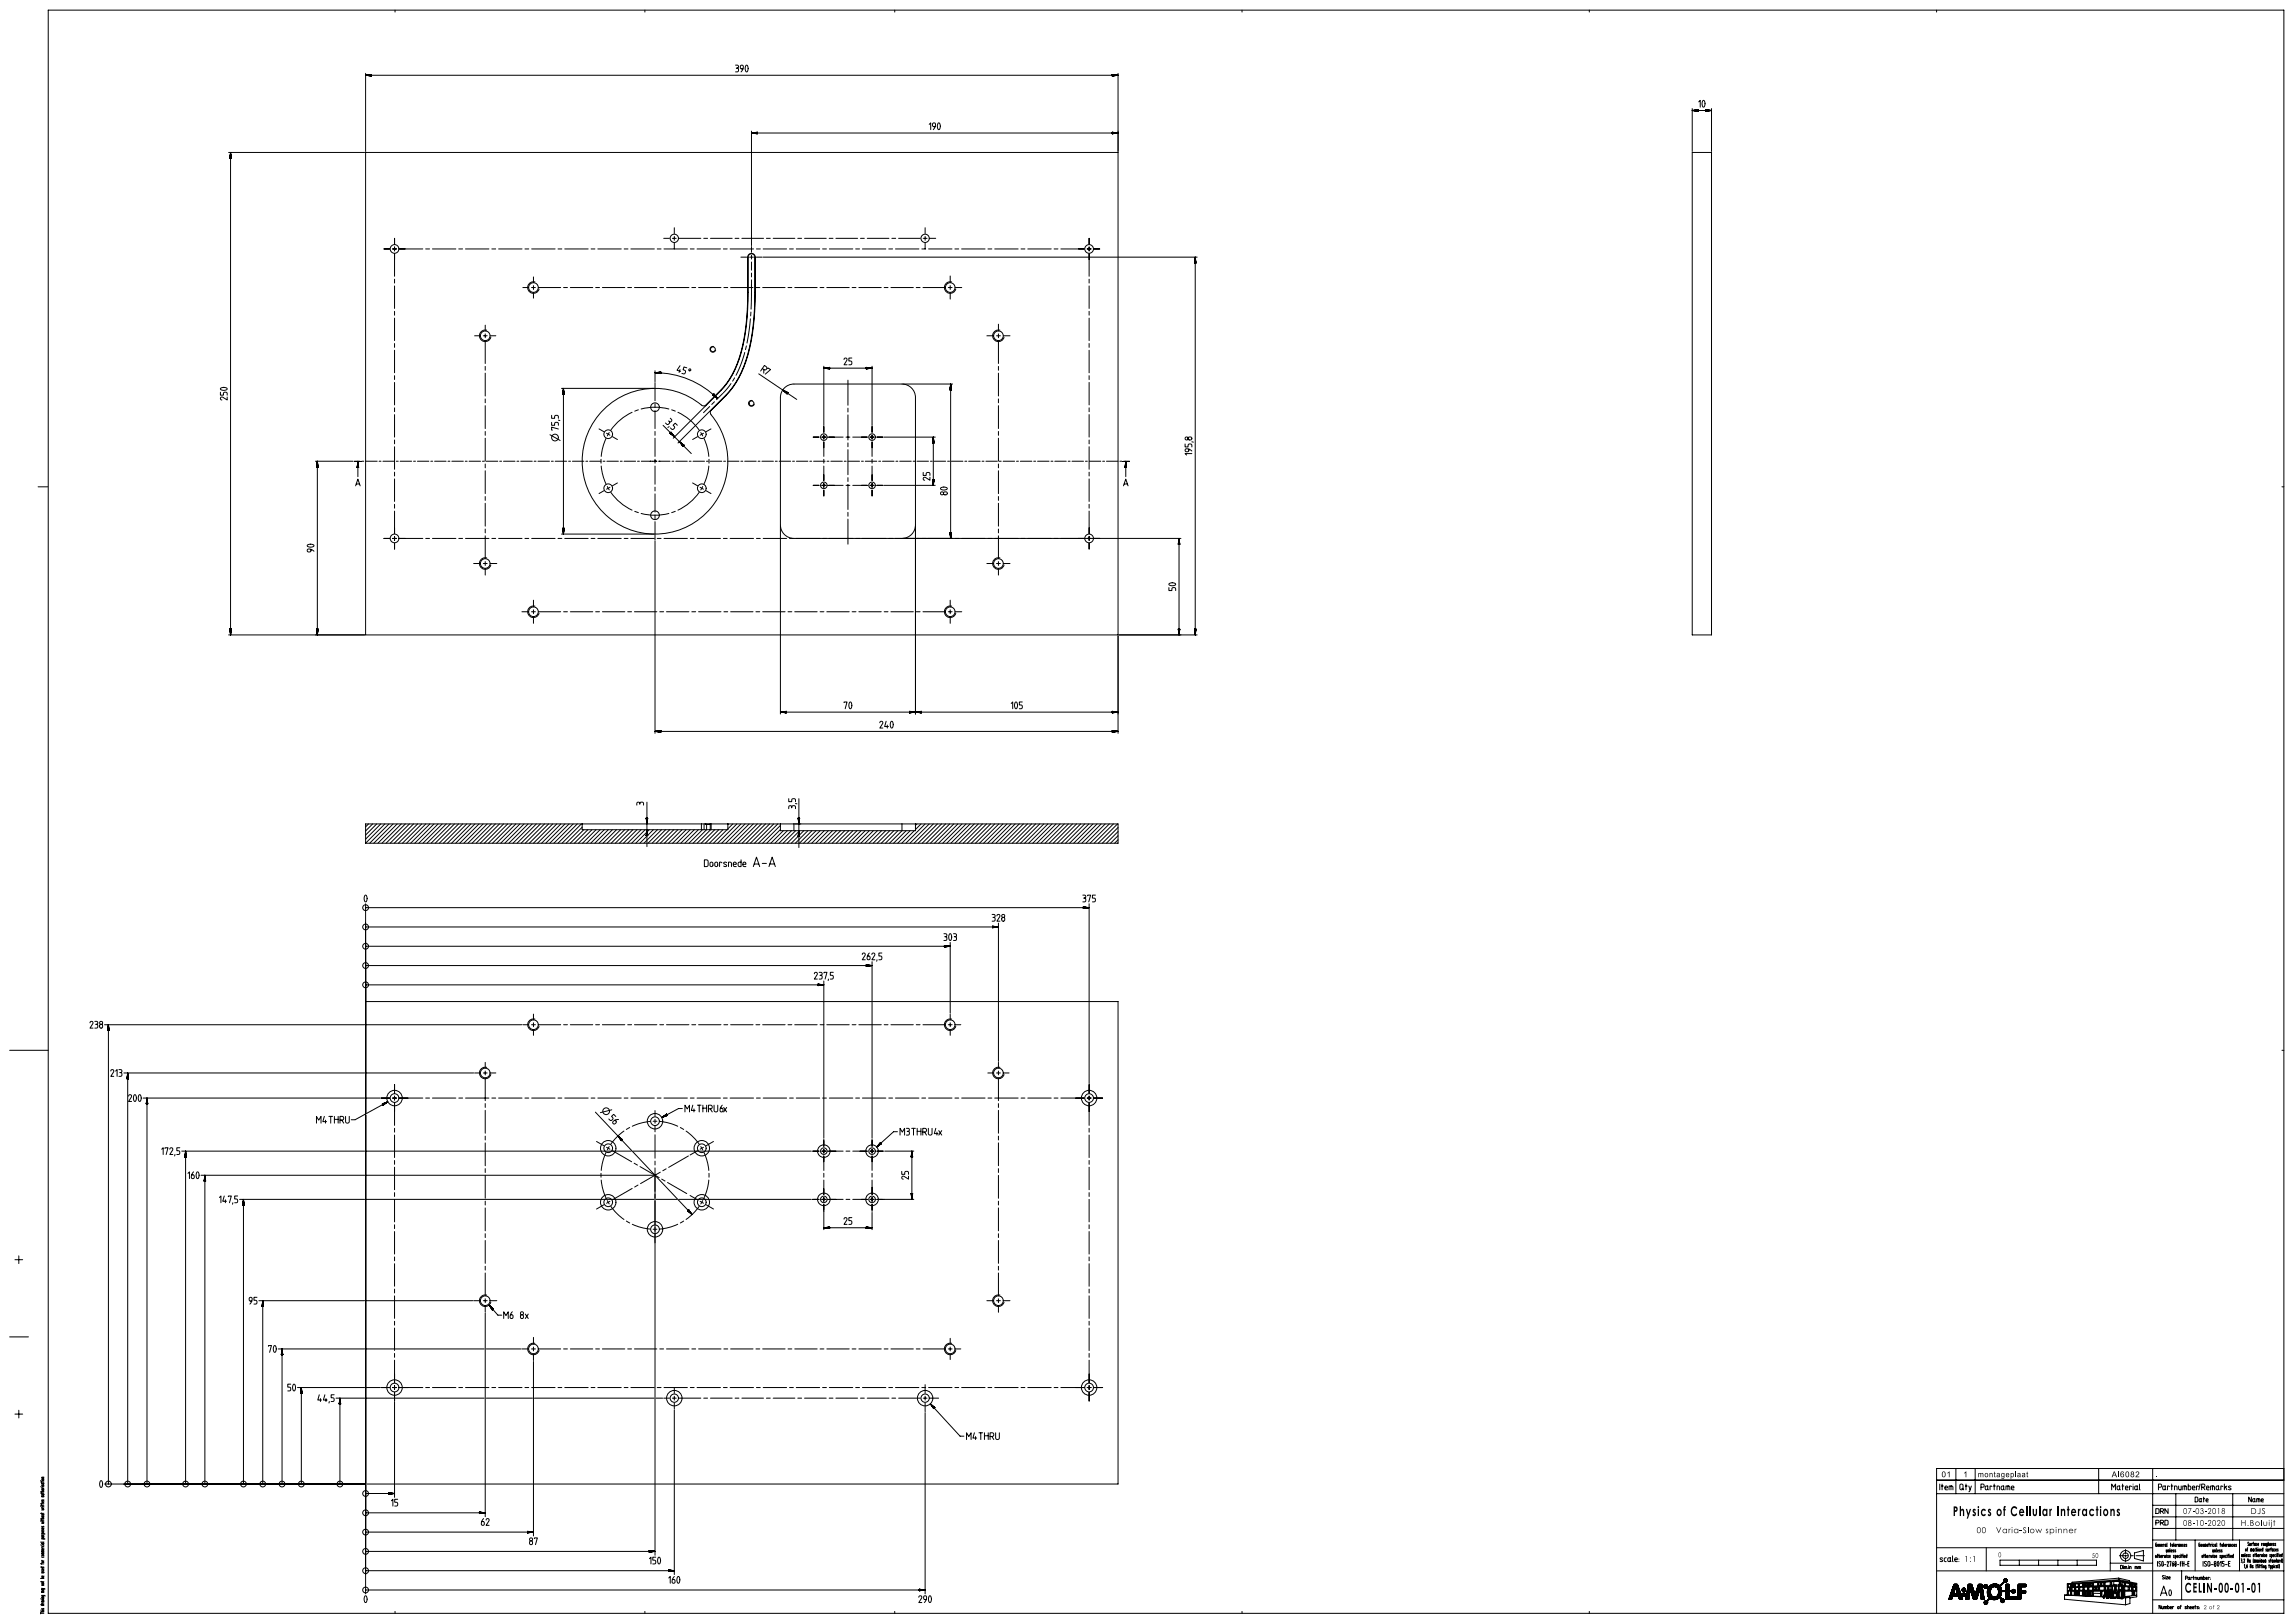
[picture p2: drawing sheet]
<svg xmlns="http://www.w3.org/2000/svg" width="1189mm" height="841mm" viewBox="0 0 1189 841" stroke-linecap="round" stroke-linejoin="round" font-family="sans-serif">
<defs><g id="words">
<text font-size="7.5" x="1012" y="786">Physics of Cellular Interactions</text>
<text font-size="7.3" x="1132" y="825">CELIN-00-01-01</text>
<g font-size="4.5">
<text x="1161" y="791">H.Boluijt</text>
<text x="1034" y="794">Varia-Slow spinner</text>
</g>
<g font-size="4.4">
<text x="1132" y="785">07-03-2018</text>
<text x="1166" y="785">DJS</text>
<text x="1132" y="791">08-10-2020</text>
<text x="1024" y="794">00</text>
</g>
<g font-size="4.2">
<text x="1006" y="765">01</text>
<text x="1018" y="765">1</text>
<text x="1025" y="765">montageplaat</text>
<text x="1094" y="765">Al6082</text>
<text x="1117" y="765">.</text>
</g>
<text font-size="3.7" x="1084" y="807">50</text>
<text font-size="3.5" x="1036" y="807">0</text>
<text font-size="3" x="1142" y="834">2 of 2</text>
</g></defs>
<g fill="none" stroke="#000" stroke-width=".52">
<path d="M25 5h1159v831h-1159zM205 5v1M334 5v1M464 5v1M644 5v1M824 5v1M1004 5v1M189 38v40M189 39h390M189 39h3M190 39h2M192 39h.1"/>
<path d="M192 39h-3M381 34h2l-1 1M382 35h.1M382 35a1 1 0 0 1 1 1 1 1 0 0 1-1 1h-1M385 36a1 1 0 0 0 0-2 1 1 0 0 0-1 0v2h1l-1 1M387 34a1 1 0 0 1 1 0 1 1 0 0 1 0 1v1a1 1 0 0 1 0 1 1 1 0 0 1-2 0 1 1 0 0 1 0-1zM576 39h.1M576 39h1M576 39h3M577 39h-1M579 39h-3M579 38v40"/>
<path d="M877 56v22M877 57h10M877 57l3 1M878 57h2M879 58h1M880 57h.1M880 57v1M880 57h-3M880 53l1-1v4M883 52l1 2a1 1 0 0 1 0 1 1 1 0 0 1-2 0 1 1 0 0 1 0-1zM884 57h.1M884 57h2"/>
<path d="M884 57h3M884 57v1M885 58h-1M887 57h-3M887 56v22M887 57l-3 1M118 79h71M119 79v250M119 79v3M119 79l1 3M120 79v3M189 79h390v250h-390z"/>
<path d="M389 68v59M389 69h190M389 69h3M390 69h2M391 69h1M392 69h.1M392 69h-3M482 64v3M485 66a1 1 0 0 0 0-2 1 1 0 0 0-2 0l1 1 1 1-1 1M486 64a1 1 0 0 1 1 0 1 1 0 0 1 0 1v1a1 1 0 0 1 0 1 1 1 0 0 1-1 0 1 1 0 0 1 0-1zM576 69h.1M576 69h3"/>
<path d="M576 69h2M576 69h1M578 69h-2M579 69h-3M877 79h10v250h-10zM119 82h1M119 81v1M120 81v1M349 118v3M479 118v3M199 129h3M203 129h2"/>
<path d="M204 123v3M204 128v2M204 131v12M207 129h12M221 129h2M224 129h12M238 129h2M241 129h12M255 129h2M258 129h13M272 129h2M276 129h12"/>
<path d="M289 129h2M293 129h12M306 129h2M310 129h12M323 129h2M327 129h12M341 129h2M344 123h3M344 129h12M348 123h2M349 122v2M349 126v3"/>
<path d="M352 123h11M358 129h2M361 129h12M365 123h2M368 123h11M375 129h2M378 129h13M381 123h2M384 133h3M384 123h12M388 133a1.9 1.9 0 0 1 1-2 1.9 1.9 0 0 1 2 2M388 133v18"/>
<path d="M388 133h.1M388 133a1.7 1.7 0 0 1 1-2 1.7 1.7 0 0 1 2 2M388 133h2M389 128v3M389 132v2M389 136v4M391 133v18M391 133h.1M392 133h3M392 129h2M395 133h225M396 129h12"/>
<path d="M397 123h2M401 123h11M409 129h2M413 129h12M413 123h2M417 123h11M426 129h2M430 123h2M430 129h12M433 123h11M443 129h2M446 123h2"/>
<path d="M447 129h12M449 123h12M461 129h2M462 123h2M464 129h12M466 123h11M478 129h2M478 123h2M479 122v2M479 126v3M481 129h12M482 123h3"/>
<path d="M495 129h2M498 129h13M512 129h2M516 129h12M529 129h2M533 129h12M546 129h2M550 129h12M563 129h2M564 123v3M564 128v2M564 131v12"/>
<path d="M567 129h3M619 136h1M619 135v1M619 133v196M619 133v3M619 133l1 3M620 133v3M620 135v1M204 145v2M204 148v12M271 149h3M275 149h2"/>
<path d="M276 143v3M276 148v2M276 151v3M277 146a3 3 0 0 0-3 2 3 3 0 0 0 2 4 3 3 0 0 0 3-2M279 149h12M292 149h2M296 149h11M309 149h2M312 149h12M325 149h2M329 149h11M342 149h2"/>
<path d="M345 149h12M359 149h2M362 149h12M375 149h2M379 149h11M388 151a88 88 0 0 1-10 45l-5 6M388 151h.1M388 151a87 87 0 0 1-10 45l-4 6M389 147v13M389 141v2M389 145v4M391 151a91 91 0 0 1-10 47l-5 7"/>
<path d="M391 151h.1M391 151a91 91 0 0 1-9 47l-6 7M392 149h2M395 149h12M408 149h2M412 149h12M425 149h2M429 149h11M442 149h2M445 149h12M458 149h2M462 149h11"/>
<path d="M475 149h2M478 149h12M491 149h2M492 143v3M492 148v2M492 151v4M493 146a3 3 0 0 0-3 2 3 3 0 0 0 2 4 3 3 0 0 0 3-2M495 149h3M564 145v2M564 148v12M204 161v2M204 165v11"/>
<path d="M204 178v2M246 174h3M250 174h2M251 168v3M251 173v2M251 176v12M252 171a3 3 0 0 0-3 2 3 3 0 0 0 2 4 3 3 0 0 0 3-2M254 174h3M370 180a1.5 1.5 0 0 0-2 1 1.5 1.5 0 0 0 1 1 1.5 1.5 0 0 0 2-1M387 179l-1 2M389 165l-2 13M389 162v2"/>
<path d="M511 174h4M516 174h2M517 168v3M517 173v2M517 176v12M518 171a3 3 0 0 0-3 2 3 3 0 0 0 2 4 3 3 0 0 0 3-2M520 174h3M564 161v2M564 165v11M564 178v2M204 181v12M204 195v2"/>
<path d="M204 198v12M251 190v2M251 193v12M339 193a46 46 0 0 1 33 14M339 198v10M339 192v6M339 193l3 1M341 193l1 1M342 193h1M342 193h-2h2M343 193h-2M343 193l-1 1"/>
<path d="M343 193h-4M352 192v1M352 189l-1 3h2M356 191l-1-1-1 2h1a1 1 0 0 1 0 1 1 1 0 0 1-1 1l-1-1M357 191h1v1h-1zM379 199l-4 5M381 196l-1 2M383 186h.1M386 183l-5 11M386 188h.1M393 194l20 13M395 191l2 1v-1l-1-2-2 3"/>
<path d="M396 191v2M398 191l1 1-2 2M427 190v30M427 191h25M427 191h3M428 191h2M429 190h1M430 191h.1M430 190v1M430 190l-3 1M437 186a.8 .8 0 0 1 1 0 .8 .8 0 0 1 1 1l-2 2h2M439 197v13"/>
<path d="M442 186h-2v1h1a1 1 0 0 1 1 1 1 1 0 0 1-1 1h-1M449 190v1M449 190h1M449 191h2M449 190l3 1M449 191h.1M451 191h-2M452 190v30M452 191h-3M468 199h26M493 200v2M493 199v80"/>
<path d="M493 199l-1 3M493 199v3M517 190v2M517 193v12M564 181v12M564 195v2M564 198v12M114 203v2h2v-1a1 1 0 0 1 1-1 1 1 0 0 1 1 1v1M114 201h2a1 1 0 0 1 1 0 1 1 0 0 1 0 1 1 1 0 0 1-1 0h-1zM118 206v1l-3-1a.8 .8 0 0 0-1 0 .8 .8 0 0 0 1 1M204 211v2M204 215v11"/>
<path d="M251 207v2M251 210v12M286 219v1h1a1 1 0 0 1 1-1 1 1 0 0 1 1 1M286 215v2h1v-1a1 1 0 0 1 1-1 1 1 0 0 1 1 1v1M289 218h1M291 201h48M292 204h.1M292 203v1M292 201v76M292 201v3M292 202v2M328 214l-7 4-4 5"/>
<path d="M331 212l-2 1M332 212l7-1 8 1M339 209v2M339 213v9M347 218a1 1 0 0 1 0 1 1.1 1.1 0 0 1-2 1v-1M347 217l1 1h-1M348 212l2 1M351 214l6 4 5 5M365 210a38 38 0 0 0-54 4 38 38 0 0 0 4 53 38 38 0 0 0 54-4 39 39 0 0 0-1-49v-1M366 210l-17 17M368 211l-3 3M368 213l-17 17"/>
<path d="M370 205h.1M370 205l1 1M370 205l2 1M370 204l1 2M370 204v1M370 204l2 3M370 204l-1 1 3 2M370 208l-1 2M373 202l-8 8M373 202h1M374 202l-9 8M375 204l-4 3"/>
<path d="M376 205h.1M376 205l-8 8M390 208a1.5 1.5 0 0 0-2 1 1.5 1.5 0 0 0 1 1 1.5 1.5 0 0 0 2-1M406 202l2 2M407 203l1 1M407 203h1M408 203l-2-1 2 2M408 203v1M439 211v2M439 215v13M492 202h1M492 201v1"/>
<path d="M493 202h.1M517 207v2M517 210v12M564 211v2M564 215v11M163 239h20M164 239v90M164 239v3h1M164 239l1 3M165 239v3M185 239v8M186 239v3"/>
<path d="M189 239h-6M190 239h5M196 239h1M198 239h6M204 228v2M204 231v12M205 239h1M207 239h6M214 239h1M216 239h6M223 239h1M225 239h6"/>
<path d="M232 239h1M234 239h6M241 239h1M243 239h6M250 239h1M251 224v2M251 227v12M252 239h6M259 239h1M261 239h6M268 239h1M270 239h6"/>
<path d="M277 239h1M279 239h6M285 225l5 3M286 239h1M288 239h6M289 222l-3-1v2M295 239h1M297 239h6M304 239h1M306 239h6M310 222l3 2M312 238v2"/>
<path d="M313 239h1M314 227l-2 5v5M314 224l2 1M315 239h6M316 224l-1 2M317 226l3 2M321 239h1M323 239h6M330 239h1M332 239h8M339 224v2M339 227v9"/>
<path d="M339 238v2M341 239h6M344 220l14 15M347 221h-1M347 225h1M347 224l2 2M348 224l1 2M348 224h.1M348 224l2 2-3-1M348 224l-1 1M348 239h1M350 239h6"/>
<path d="M351 220l-1-1-1 1v1a1 1 0 0 1 0 1 1 1 0 0 1-1 0h-1M353 230l1 1M353 229l1 2v-1M354 231h.1M354 231h1M355 231l-3-2 2 2M355 231h-1M357 239h1M359 239h6M362 226l-3 2M363 224l1 2M365 224l-2 1"/>
<path d="M365 227l2 5v5M366 239h1M367 238v2M368 239h6M369 222l-3 2M375 239h1M377 239h6M384 239h1M386 239h6M393 239h1M395 239h6M402 239h1"/>
<path d="M404 239h6M411 239h1M413 239h6M420 239h1M421 226h3M422 239h6M426 226h2M427 221v3M427 225v2M427 229v7M427 238v2M429 239h1"/>
<path d="M429 226h8M431 239h6M438 239h1M438 226h2M439 229v2M439 233v13M440 239h6M442 226h7M447 239h.1M448 239h6M451 226h2M452 221v3"/>
<path d="M452 225v2M452 229v7M452 238v2M454 226h3M455 239h1M457 239h6M458 226h27M464 239h1M466 239h6M473 239h1M475 239h6M482 239h1"/>
<path d="M483 229h1M483 229h.1M484 227v2M484 226v25M484 226l-1 3M484 226v3M484 228v1M484 229h.1M484 239h6M491 239h1M493 239h6M500 239h1"/>
<path d="M502 239h6M509 239h1M511 239h6M517 224v2M517 227v12M518 239h1M520 239h6M527 239h1M529 239h6M536 239h1M538 239h6M545 239h1"/>
<path d="M547 239h6M554 239h1M556 239h6M563 239h1M564 228v2M564 231v12M565 239h6M572 239h1M574 239h5M580 239h5M583 239v8M584 239v3"/>
<path d="M614 230v2h2v-1a1 1 0 0 1 1-1 1 1 0 0 1 1 1v1M616 233a1 1 0 0 0-1-1 1 1 0 0 0 0 2h1v-1l2 1M618 235h-4l1 1M618 229h1M20 252h5M164 241v1M165 241v1M184 252l1-4 2 4M185 251h1M185 242h1M185 242v-3l1 3M185 241v1"/>
<path d="M186 241v1M204 245v2M204 248v12M251 240v2M251 244v12M251 257v2M312 241v5l2 5M313 254l-3 2M315 252l1 2M316 252l-2 1M317 255l4 5 7 4M320 250l-3 2"/>
<path d="M339 241v10M339 252v2M339 256v9M359 250l3 2M362 255l-5 5-6 4M363 252l2 1M364 252l-1 2M366 254l3 2M367 241v5l-2 5M421 251h3M426 251h2M427 241v8"/>
<path d="M427 250v2M427 254v3M429 251h8M438 251h2M439 247v2M439 251v13M442 251h7M451 251h2M452 241v8M452 250v2M452 254v3M454 251h3"/>
<path d="M458 251h27M478 245v1h2a1 1 0 0 1 1-1 1 1 0 0 1 1 1M482 247v2l-2-2a.8 .8 0 0 0-1 1 .8 .8 0 0 0 0 1M483 248h1M483 248l1 3M483 248v1M484 248v3M484 248v2M484 248v1M488 253l1-1a1 1 0 0 1 2 0 1 1 0 0 1 0 2 1 1 0 0 1-2 0 .9 .9 0 0 1-1 0 .9 .9 0 0 1 0-1zM489 256a.8 .8 0 0 0-1-1 .8 .8 0 0 0 0 1 .8 .8 0 0 0 1 0M517 240v2"/>
<path d="M517 244v12M517 257v2M564 245v2M564 248v12M582 252l1-4 2 4M583 251h1M583 242v-3l1 3M583 242h1M583 241v1M584 241v1M1183 252h1M199 279h3"/>
<path d="M203 279h2M204 261v2M204 265v11M204 278v2M207 279h12M221 279h2M224 279h12M238 279h2M241 279h12M251 261v12M251 274v2M251 278v11"/>
<path d="M255 279h2M258 279h13M272 279h2M276 279h12M289 279h2M291 277h48M292 274h.1M292 274v3M292 274v1M292 274v2M293 279h12M306 279h2"/>
<path d="M310 279h12M323 279h2M327 279h12M329 265l2 1M332 266l7 1 8-1M339 267v2M339 270v10M341 279h2M344 279h12M350 265l-2 1M358 279h2M361 279h12"/>
<path d="M375 279h2M378 279h13M392 279h2M396 279h12M404 272v98M409 279h2M439 269v13M439 265v2M474 272v98M492 276h1M492 276l1 3M492 276v1"/>
<path d="M493 276v2M493 276h.1M493 276v3M517 261v12M517 274v2M517 278v11M564 261v2M564 265v11M564 278v2M611 279v3M611 279v50M612 279h-201a7 7 0 0 1-7-7v-66a7 7 0 0 1 7-7h56a7 7 0 0 1 7 7v66a7 7 0 0 1-7 7"/>
<path d="M159 282h2a1 1 0 0 1 1 0 1 1 0 0 1 0 1 1 1 0 0 1-1 1 .9 .9 0 0 1-1-1 .9 .9 0 0 1-1-1zM161 285a1 1 0 0 0-1-1 1 1 0 0 0 0 2h1v-1l2 1M204 281v3M245 292h4M250 292h2M251 291v2M251 294v4M252 289a3 3 0 0 0-3 2 3 3 0 0 0 2 4 3 3 0 0 0 3-2M254 292h3M339 280v100M511 292h4M516 292h2"/>
<path d="M517 291v2M517 294v4M518 289a3 3 0 0 0-3 2 3 3 0 0 0 2 4 3 3 0 0 0 3-2M520 292h3M564 281v3M611 282h.1M611 281v1M270 317h4M275 317h2M276 311v3M276 316v2M276 319v4"/>
<path d="M277 314a3 3 0 0 0-3 2 3 3 0 0 0 2 4 3 3 0 0 0 3-2M279 317h12M292 317h2M296 317h11M309 317h2M312 317h12M325 317h2M329 317h11M342 317h2M345 317h12M359 317h2M362 317h12"/>
<path d="M375 317h2M379 317h11M392 317h2M395 317h12M408 317h2M412 317h12M425 317h2M429 317h11M442 317h2M445 317h12M458 317h2M462 317h11"/>
<path d="M475 317h2M478 317h12M491 317h2M492 311v3M492 316v2M492 319v4M493 314a3 3 0 0 0-3 2 3 3 0 0 0 2 4 3 3 0 0 0 3-2M495 317h3M606 304v2h1v-1a1 1 0 0 1 1-1 1 1 0 0 1 1 1v1M606 302h2a1 1 0 0 1 1 0 1 1 0 0 1 0 1 1 1 0 0 1-1 1l-2-1zM118 329h71M119 326h1"/>
<path d="M119 326v3M119 326v1M120 326v3M120 326v1M120 326l-1 3M164 326v1M165 326v3M165 326v1M165 326h-1v3M165 326l-1 3M579 329v51M580 329h40"/>
<path d="M611 326h.1M611 326v3M611 326v1M619 326h1M619 326v3M619 326v1M620 326v3M620 326v1M620 326l-1 3M339 379h240M339 379h3M340 379h2"/>
<path d="M342 379h.1M342 379h-3M404 369h175M404 369h3M405 369h2M407 369h.1M407 369h-3M437 364h2l-1 3M440 364a1 1 0 0 1 2 0 1 1 0 0 1 0 1v1a1 1 0 0 1-1 1 1 1 0 0 1-1 0 1 1 0 0 1 0-1zM456 375a.8 .8 0 0 1 1-1 .8 .8 0 0 1 0 1l-1 2h2M459 374v2h1M460 376v1"/>
<path d="M462 374h1v2a1 1 0 0 1 0 1 1 1 0 0 1-1 0 1 1 0 0 1-1-1zM471 369h1M471 369h3M471 369h6M471 369h.1M472 369h-1M474 369h-3M475 369h2M477 369h.1M477 369h-6M524 365l1-1v3M526 364a1 1 0 0 1 1 0 1 1 0 0 1 0 1v1a1 1 0 0 1 0 1 1 1 0 0 1-1 0 1 1 0 0 1 0-1z"/>
<path d="M530 364h-2v1h1a1 1 0 0 1 1 1 1 1 0 0 1-1 1h-1M576 369h3M576 369h.1M576 379h.1M576 369h1M576 379h3M576 379h1M577 369h-1M577 379h-1M579 369h-3M579 379h-3M332 416a1 1 0 0 1 1 0 1 1 0 0 1 1 0v1"/>
<path d="M332 416h-2v1M332 416v1M335 416v23M409 414v1h1a1 1 0 0 1 1-1 1 1 0 0 1 1 1M410 418a1 1 0 0 1 1-1 1 1 0 0 1 1 1v1M410 418h-1v1M410 418v1M412 416l1 1M414 414v25M191 427l-2 1M193 427l-4 4M195 427l-6 6"/>
<path d="M197 427l-8 8M199 427l-10 10M202 427l-10 10M204 427l-10 10M206 427l-10 10M208 427l-10 10M210 427l-10 10M212 427l-10 10M214 427l-10 10M216 427l-10 10M219 427l-10 10M221 427l-10 10"/>
<path d="M223 427l-10 10M225 427l-10 10M227 427l-10 10M229 427l-10 10M231 427l-10 10M233 427l-10 10M236 427l-10 10M238 427l-10 10M240 427l-10 10M242 427l-10 10M244 427l-10 10M246 427l-10 10"/>
<path d="M248 427l-10 10M250 427l-10 10M253 427l-10 10M255 427l-10 10M257 427l-10 10M259 427l-10 10M261 427l-10 10M263 427l-10 10M265 427l-10 10M267 427l-10 10M270 427l-11 10M272 427l-10 10"/>
<path d="M274 427l-10 10M276 427l-10 10M278 427l-10 10M280 427l-10 10M282 427l-10 10M284 427l-10 10M286 427l-10 10M289 427l-10 10M291 427l-10 10M293 427l-10 10M295 427l-10 10M297 427l-10 10"/>
<path d="M299 427l-10 10M301 427l-10 10M302 427h62M302 427h-113v10M302 427v3h75v-3M302 429l-9 8M303 430l-7 7M305 430l-7 7M307 430l-7 7M309 430l-7 7M311 430l-7 7M313 430l-7 7"/>
<path d="M315 430l-7 7M317 430l-7 7M320 430l-7 7M322 430l-7 7M324 430l-7 7M326 430l-7 7M328 430l-7 7M330 430l-7 7M332 430l-7 7M334 430l-7 7M335 424h1l-1 3zM335 424v1"/>
<path d="M335 432v1M335 424v3M335 430v3M335 430l1 3h-1zM336 432v1M336 424v1M337 430l-7 7M339 430l-7 7M341 430l-7 7M343 430l-7 7M345 430l-7 7M347 430l-7 7"/>
<path d="M349 430l-7 7M351 430l-7 7M353 430l-7 7M356 430l-7 7M358 430l-7 7M360 430l-7 7M362 430l-7 7M364 427h1M364 427v3M364 430l-7 7M365 427v3M365 427h1"/>
<path d="M365 427h3M366 427h2M366 427v3l-7 7M368 427h1M368 427v3M368 430l-7 7M369 427h8M369 427v3M370 430l-7 7M373 430l-7 7M375 430l-7 7M377 430l-7 7"/>
<path d="M377 427h27M378 427h-1M380 427l-3 3M382 427l-10 10M384 427l-10 10M386 427l-10 10M388 427l-10 10M390 427l-10 10M393 427l-10 10M395 427l-10 10M397 427l-10 10M399 427l-10 10"/>
<path d="M401 427l-10 10M403 427l-10 10M404 427h7M404 427v3h70v-3M404 430l-7 7M404 428l-9 9M406 430l-6 7M408 430l-6 7M410 430l-6 7M411 427h56M411 427v3M412 430l-6 7"/>
<path d="M414 433v-3v3M414 433h.1M414 424v3v-3M414 424h.1M414 424v2M414 432v1M414 431v2M414 424v1M414 430l-6 7M417 430l-7 7M419 430l-7 7M421 430l-7 7"/>
<path d="M423 430l-7 7M425 430l-6 7M427 430l-6 7M429 430l-6 7M431 430l-6 7M434 430l-7 7M436 430l-7 7M438 430l-7 7M440 430l-7 7M442 430l-6 7M444 430l-6 7M446 430l-6 7"/>
<path d="M448 430l-6 7M451 430l-7 7M453 430l-7 7M455 430l-7 7M457 430l-7 7M459 430l-6 7M461 430l-6 7M463 430l-6 7M465 430l-6 7M467 427h7M467 427v3M468 430l-7 7"/>
<path d="M470 430l-7 7M472 430l-7 7M474 430l-7 7M474 427h105v10h-390M475 427l-1 1M477 427l-3 3M480 427l-10 10M482 427l-10 10M484 427l-10 10M486 427l-10 10M488 427l-10 10M490 427l-10 10"/>
<path d="M492 427l-10 10M494 427l-10 10M496 427l-10 10M499 427l-10 10M501 427l-10 10M503 427l-10 10M505 427l-10 10M507 427l-10 10M509 427l-10 10M511 427l-10 10M513 427l-10 10M516 427l-10 10"/>
<path d="M518 427l-10 10M520 427l-10 10M522 427l-10 10M524 427l-10 10M526 427l-10 10M528 427l-10 10M530 427l-10 10M533 427l-10 10M535 427l-10 10M537 427l-10 10M539 427l-10 10M541 427l-10 10"/>
<path d="M543 427l-10 10M545 427l-10 10M547 427l-10 10M550 427l-10 10M552 427l-10 10M554 427l-10 10M556 427l-10 10M558 427l-10 10M560 427l-10 10M562 427l-10 10M564 427l-10 10M566 427l-10 10"/>
<path d="M569 427l-10 10M571 427l-10 10M573 427l-10 10M575 427l-10 10M577 427l-10 10M579 427l-10 10M579 435l-1 2M579 433l-3 4M579 431l-6 6M579 429l-8 8M365 446h2v2l-1 1h-1zM368 447h1l1 1a.8 .8 0 0 1-1 1 .8 .8 0 0 1-1-1z"/>
<path d="M371 447h1v1a.8 .8 0 0 1-1 1 .8 .8 0 0 1-1-1zM374 447h-1v2M377 447a.7 .7 0 0 0-1 0 .7 .7 0 0 0-1 1h1a.7 .7 0 0 1 0 1 .7 .7 0 0 1-1 0M378 449v-2h1v2M380 448h2a.8 .8 0 0 0-1-1 .8 .8 0 0 0-1 1v1h2M384 446v3h-1v-2h1M385 448h2a.8 .8 0 0 0-1-1 .8 .8 0 0 0-1 1v1h2M390 449l2-5 2 5M391 448h2M395 447h2M399 449l1-5 2 5M399 448h2"/>
<path d="M189 464h1v2a1 1 0 0 1 0 1 1 1 0 0 1-1 0 1 1 0 0 1 0-1zM189 468v301h390v-250h-390M189 470h375M514 474h2l-1 1M514 480h3M514 480v1M514 480h1M515 475h.1M515 475a1 1 0 0 1 1 1 1 1 0 0 1-1 1h-1M517 475a.8 .8 0 0 1 1-1 .8 .8 0 0 1 0 1l-1 2h1M517 478v72M561 464h2l-1 1"/>
<path d="M561 470h3M561 470v1M561 470h1M561 471h1M562 465h.1M562 465a1 1 0 0 1 1 1 1 1 0 0 1-1 1h-1M563 471h-2M564 464h1l-1 3M564 468v93M564 470l-3 1M568 464h-2v1h1a1 1 0 0 1 1 1 1 1 0 0 1-1 1h-1M189 480h328"/>
<path d="M189 490h303M447 495a.8 .8 0 0 1 1-1 .8 .8 0 0 1 0 1l-1 2h1M449 500h3M449 500v1M449 500h1M451 494l-1 1M452 495a.8 .8 0 0 1 1-1 .8 .8 0 0 1 0 1l-1 2h1M452 498v92M455 497l-1 1M457 494h-1v1a1 1 0 0 1 1 1 1 1 0 0 1-1 1M489 484h2l-1 1M489 490h3"/>
<path d="M489 490v1M489 490h1M489 491h1M490 485h.1M490 485a1 1 0 0 1 1 1 1 1 0 0 1-1 1h-1M491 491h-2M492 484a1 1 0 0 1 1 0 1 1 0 0 1 0 2 1 1 0 0 1 0 1 1 1 0 0 1-1 0 1 1 0 0 1 0-1zM492 488v37M492 490l-3 1M494 484h2l-1 1M495 485h.1M495 485a1 1 0 0 1 1 1 1 1 0 0 1-1 1h-1"/>
<path d="M514 481h1M516 481h-2M517 480l-3 1M189 510h238M189 500h263M422 505a.8 .8 0 0 1 1-1 .8 .8 0 0 1 1 1l-2 2h2M424 510h3M424 510v1M424 510h1M424 510h2M424 511h.1M425 504h1l-1 1"/>
<path d="M425 505h.1M425 505a1 1 0 0 1 1 1 1 1 0 0 1-1 1M426 511h-2M427 508v82M427 510l-3 1M427 504h2l-1 3M429 507v1M432 504h-2v1h1a1 1 0 0 1 1 1 1 1 0 0 1-1 1h-1M449 500h2M449 501h.1M451 501h-2M452 500l-3 1"/>
<path d="M47 530a.8 .8 0 0 1 1-1 .8 .8 0 0 1 0 1l-1 3h1M49 529l2 1-1 1M50 531h.1M50 531a1 1 0 0 1 1 1 1 1 0 0 1-1 1h-1M54 531h135M56 534h1M56 533v1M56 532v2M56 531v238M56 531v3M56 531l1 3M57 533v1"/>
<path d="M190 531h80M271 531h3M275 531h2M276 525v3M276 530v2M276 533v3M277 528a3 3 0 0 0-3 2 3 3 0 0 0 2 4 3 3 0 0 0 3-2M279 531h12M292 531h2M296 531h11M309 531h2M312 531h12"/>
<path d="M325 531h2M329 531h11M342 531h2M345 531h12M359 531h2M362 531h12M375 531h2M379 531h11M392 531h2M395 531h12M408 531h2M412 531h12"/>
<path d="M425 531h2M429 531h11M442 531h2M445 531h12M458 531h2M462 531h11M475 531h2M478 531h12M491 531h2M492 525v3M492 530v2M492 533v3"/>
<path d="M493 528a3 3 0 0 0-3 2 3 3 0 0 0 2 4 3 3 0 0 0 3-2M495 531h3M5 544h20M57 555a.8 .8 0 0 1 1-1 .8 .8 0 0 1 1 1l-2 3h2M60 555l1-1v4M62 554l1 1-1 1M62 556h.1M62 556a1 1 0 0 1 1 1 1 1 0 0 1-1 1M64 556h125M66 559h1M66 558v1M66 557v2"/>
<path d="M66 556v213M66 556v3M66 556l1 3M67 558v1M190 556h55M246 556h3M250 556h2M251 550v3M251 555v2M251 558v12M252 553a3 3 0 0 0-3 2 3 3 0 0 0 2 4 3 3 0 0 0 3-2M254 556h3"/>
<path d="M512 556h3M516 556h2M517 550v3M517 555v2M517 558v12M518 553a3 3 0 0 0-3 2 3 3 0 0 0 2 4 3 3 0 0 0 3-2M520 556h3M1183 544h1M67 568a.8 .8 0 0 1 1-1 .8 .8 0 0 1 0 1l-1 3h1M70 567v1l1 1a1 1 0 0 1 0 1 1 1 0 0 1-2 0 1 1 0 0 1 0-1zM72 567l1 1v1a1 1 0 0 1 0 1 1 1 0 0 1-1 0 1 1 0 0 1 0-1zM74 569h115"/>
<path d="M76 572h1M76 571v1M76 570v2M76 569v200M76 569v3M76 569l1 3M77 571v1M168 578l-1 3h2M170 578h2M171 578v4M173 578v4M175 578v4"/>
<path d="M179 578v3l1 1 1-1v-3M190 569h7M197 569h5M198 572h.1M199 572v1M200 571l-2 1M201 571l-3 1M201 571l-17 9h-2M201 571l-2 2-1-1M203 569h2M204 562v4M204 568v2"/>
<path d="M204 571v12M207 569h12M221 569h2M224 569h12M238 569h2M241 569h12M251 572v2M251 575v12M255 569h2M258 569h13M272 569h2M276 569h12"/>
<path d="M289 569h2M293 569h12M306 569h2M309 576l50 53M310 569h12M317 575l-6 2M319 579l-1-2-1 1v1a1 1 0 0 1 0 1 1 1 0 0 1-1 0M323 569h2M327 569h12M339 575v3M339 580v2M341 569h2"/>
<path d="M344 569h12M346 577l-2 1M346 578l-3 1M346 578h-1M346 578l-1-1-2 2M354 574h-2l-9 5M355 576v-3l1 2 1-2v3M358 569h2M359 573l-1 2h2M360 575v1M361 569h12M361 573h2"/>
<path d="M362 573v3M364 574h2M364 573v3M366 573v3M367 575l2-1v-1h-2v3M368 575l1 1M370 573v3h1h1v-3M374 573l-1 1M375 569h2M375 574l2 2M377 574l-2 2M378 569h13"/>
<path d="M392 569h2M396 569h12M409 569h2M413 569h12M426 569h2M430 569h12M443 569h2M447 569h12M461 569h2M464 569h12M478 569h2M481 569h12"/>
<path d="M495 569h2M498 569h13M512 569h2M516 569h12M517 572v2M517 575v12M529 569h2M533 569h12M546 569h2M550 569h12M563 569h2M564 562v4"/>
<path d="M564 568v2M564 571v12M567 569h4M84 596l1-1v3M86 595h1l-1 3M88 596a.8 .8 0 0 1 1-1 .8 .8 0 0 1 0 1l-1 2h2M91 598v1M93 595h-1v1a1 1 0 0 1 1 1 1 1 0 0 1-1 1M94 596h95M96 599h1M96 599h.1M96 597v2"/>
<path d="M96 596v173M96 596v3M96 596l1 3M97 599h.1M164 582v-4l1 2 1-2v4M169 580v2M173 580h2M176 580h2v-1l-2-1v4M177 580l1 2M190 596h137M204 585v2M204 588v12"/>
<path d="M251 589v2M251 592v12M309 591l4 3M314 597l-2 5v4M314 594l2 1M316 594l-1 2M317 596l10 6M321 580h-2M321 589l1 2v-1M321 589l2 2M322 590v1M322 591h.1"/>
<path d="M322 590l1 1M323 590v1M323 591l-3-2 2 2M323 591h-1M323 586l-3 3-3 4M326 584l-1 1M328 596h92M337 581l-5 1-4 2M338 581h2M339 583v3M339 588v12M342 581l5 1 4 2"/>
<path d="M353 584l1 1M356 586l3 3 3 4M357 599l-10 6M362 596l-4 2M363 594l1 2M365 594l-2 1M365 597l2 5v4M370 591l-4 3M421 596h3M426 596h2M427 590v4M427 595v2"/>
<path d="M427 599v7M429 596h8M438 596h2M442 596h7M451 596h2M452 590v4M452 595v2M452 599v7M454 596h4M456 592l1 1-3 1zM456 592v1M457 592l-2 2"/>
<path d="M457 593h-1M457 593h.1M459 596h15M465 586h-2l-9 8M466 588v-3l2 2 1-2v3M470 585h1v1M470 586h1M471 586a1 1 0 0 1 0 1 1 1 0 0 1 0 1h-1M472 599h1M472 599h.1M472 598v1M473 585h1"/>
<path d="M473 596v25M473 596l-1 3M473 596v3M473 597v2M473 599h.1M473 585v3M475 586h2M475 585v3M477 585v3M478 587l2-1v-1h-2v3M479 587l1 1M481 585v3h1h1v-3"/>
<path d="M485 585l-1 2h2M486 587v1M487 586l1 2M488 586l-1 2M517 589v2M517 592v12M564 585v2M564 588v12M97 608l1-1v4M100 607l-1 2M102 607a1 1 0 0 1 1 1 1 1 0 0 1 0 1 1 1 0 0 1 0 1 1 1 0 0 1-1 0 1 1 0 0 1 0-1zM104 609h85"/>
<path d="M106 612h1M106 611v1M106 610v2M106 609v160M106 609v3M106 609l1 3M107 611v1M116 620l-1 2h2M123 620h-1v1a1 1 0 0 1 1 1 1 1 0 0 1-1 1M190 609h149M204 601v2M204 605v11"/>
<path d="M204 618v2M251 606v2M251 609v12M312 608v2M312 611v5l2 5M328 616l-11 6M329 603l1 1M331 614l-2 1M332 604l10 6M339 602v2M339 605v201M342 607l-10 6"/>
<path d="M343 611l2 1M345 606l-1 1M346 613l10 5M358 619l4 3M367 611v5l-2 5M367 608v2M427 608v2M427 611v8M452 608v2M452 611v8M467 607v2h2v-1a1 1 0 0 1 1-1 1 1 0 0 1 1 1v1M471 609v2l-2-1a1 1 0 0 0-2 0 .8 .8 0 0 0 1 1"/>
<path d="M472 618h1M472 618l1 3M472 618v1M472 618v2M473 618v3M473 618v1M517 606v2M517 609v12M564 601v2M564 605v11M564 618v2M114 621l1-1v3"/>
<path d="M117 622v1M118 620h2l-1 3M121 623v1M124 621h65M126 624h1M126 624h.1M126 622v2M126 621v148M126 621v3M126 621l1 3M127 624h.1M190 621h149"/>
<path d="M204 621v12M204 635v2M204 638v12M251 622v2M251 626v12M251 639v2M313 624l-4 2M315 622l1 2M316 622l-2 1M317 625l3 4 3 3M325 633l1 1M328 634l4 2 5 1"/>
<path d="M338 637h2M340 621h11M351 634l-4 2-5 1M352 621h68M354 633l-1 1M356 627h1l2 2M356 627l3 2M356 627l1 1M357 627l2 2M357 627l1 1M357 627h.1M362 625l-3 4-3 3"/>
<path d="M363 622l2 1M364 622l-1 2M366 624l4 2M421 621h3M426 621h2M427 636h25M427 636l3 1M427 620v2M427 624v13M428 636h2M429 621h8M430 636h.1"/>
<path d="M430 637h.1M430 636v1M430 636h-3M437 632a.8 .8 0 0 1 1-1 .8 .8 0 0 1 1 1l-2 2h2M438 621h2M442 631h-2v1h1a1 1 0 0 1 1 1 1 1 0 0 1-1 1h-1M442 621h7M449 636v1M449 636h3M449 636h.1M449 636h2M449 637h.1"/>
<path d="M451 621h2M451 636h-2M452 628v9M452 636l-3 1M452 620v2M452 624v4M454 621h20M517 622v2M517 626v12M517 639v2M564 621v12M564 635v2"/>
<path d="M564 638v12M8 653h4M10 651v4M204 651v2M204 655v11M251 643v12M251 656v2M251 660v11M517 643v12M517 656v2M517 660v11M564 651v2"/>
<path d="M564 655v11M131 674a1 1 0 0 0 0-1 1 1 0 0 0-2 0v1h2l-1 2M133 672h-1v2a1 1 0 0 1 1 1 1 1 0 0 1-1 1M134 674h55M136 677h1M136 676v1M136 675v2M136 674v95M136 674v3M136 674l1 3M137 676v1M190 674h55"/>
<path d="M204 668v2M204 671v12M245 674h4M250 674h2M251 673v2M251 676v4M252 671a3 3 0 0 0-3 2 3 3 0 0 0 2 4 3 3 0 0 0 3-2M253 676l5 5h2M253 676l2 3M253 676l3 2M254 677l2 1M254 674h3"/>
<path d="M254 677l1 2M255 677l1 1M255 679h.1M256 678l-1 1M266 680l-1 1M511 674h4M516 674h2M517 673v2M517 676v4M518 671a3 3 0 0 0-3 2 3 3 0 0 0 2 4 3 3 0 0 0 3-2M520 674h3M564 668v2"/>
<path d="M564 671v12M5 693h10M139 698l2-1-1 4M142 697a1 1 0 0 1 1 1 1 1 0 0 1 0 1 1 1 0 0 1 0 1 1 1 0 0 1-1 0 1 1 0 0 1 0-1zM144 699h45M146 700v2M146 699v70M146 699v3M146 699l1 3M190 699h61M204 685v2M204 688v12"/>
<path d="M251 680v106M252 699h18M261 683v-3l1 2 1-2v3M270 681a.8 .8 0 0 1 0-1 .8 .8 0 0 1 1 0 .8 .8 0 0 1 0 1M270 699h4M272 681l2 2M274 681l-2 2M275 699h2M276 693v3M276 698v2M277 696a3 3 0 0 0-3 2 3 3 0 0 0 2 4 3 3 0 0 0 3-2M279 699h12"/>
<path d="M292 699h2M296 699h11M309 699h2M312 699h12M325 699h2M329 699h11M342 699h2M345 699h12M359 699h2M362 699h12M375 699h2M379 699h11"/>
<path d="M392 699h2M395 699h12M408 699h2M412 699h12M425 699h2M429 699h11M442 699h2M445 699h12M458 699h2M462 699h11M475 699h2M478 699h12"/>
<path d="M491 699h2M492 693v3M492 698v2M493 696a3 3 0 0 0-3 2 3 3 0 0 0 2 4 3 3 0 0 0 3-2M495 699h3M564 685v2M564 688v12M146 702h1M146 701v1M147 701v1M151 717h-2v2h1a1 1 0 0 1 1 1 1 1 0 0 1-1 1h-1M152 717l1 1v1a1 1 0 0 1 0 1 1 1 0 0 1-1 0 1 1 0 0 1 0-1z"/>
<path d="M154 719h35M156 720v2M156 719v50M156 719v3M156 719l1 3M190 719h7M197 719h5M203 719h2M204 701v2M204 705v11M204 718v2M207 719h12"/>
<path d="M221 719h2M224 719h12M238 719h2M241 719h12M255 719h2M258 719h13M272 719h2M276 719h12M276 705v91M276 701v4M289 719h2M293 719h12"/>
<path d="M306 719h2M310 719h12M323 719h2M327 719h12M341 719h2M344 719h12M349 719v3M358 719h2M361 719h12M375 719h2M378 719h13M392 719h2"/>
<path d="M396 719h12M409 719h2M413 719h12M426 719h2M430 719h12M443 719h2M447 719h12M461 719h2M464 719h12M478 719h2M479 717v5M481 719h12"/>
<path d="M492 701v3M495 719h2M498 719h13M512 719h2M516 719h12M529 719h2M533 719h12M546 719h2M550 719h12M563 719h2M564 701v2M564 705v11"/>
<path d="M564 718v2M567 719h4M8 733h4M10 731v4M156 722h1M156 721v1M157 721v1M165 723v2h2M166 725v1M168 723v2h2M169 725v1M171 726v1"/>
<path d="M173 723h-1v1a1 1 0 0 1 1 1 1 1 0 0 1-1 1M174 724h15M176 727h1M176 727h.1M176 725v2M176 724v45M176 724v3M176 724l1 3M177 727h.1M190 724h61M204 726v50M204 721v5"/>
<path d="M252 724h24M277 724h62M340 724h3M344 724h3M348 724h2M349 730v86M349 723v2M349 727v3M352 724h11M365 724h2M368 724h11M381 724h2"/>
<path d="M384 724h12M397 724h2M401 724h11M413 724h2M417 724h11M430 724h2M433 724h11M446 724h2M449 724h12M462 724h2M466 724h11M478 724h2"/>
<path d="M479 732v94M479 723v2M479 727v4M482 724h4M482 727l16 17h2M482 727l2 3M482 727l3 2M483 728l1 2M484 730h.1M484 729h1M485 729l-1 1M564 721v5"/>
<path d="M501 746v-4l1 2 1-2v4M505 742l-1 3h2M506 744v2M507 742h2M508 742v4M510 744h2M510 742v4M512 742v4M513 744h2v-1l-2-1v4M514 744l1 2M516 742v3l1 1 1-1v-3M21 774h2"/>
<path d="M21 780h2M21 779h2M21 773h2M21 770h.1M21 768h2M21 767h.1M22 775l1 1zM22 774h1l-1 1M22 769h1zM22 768h.1M22 773v1M22 779h.1"/>
<path d="M22 780h.1M22 770h1M22 767h1M22 772h1zM22 766l1 1zM22 769l1 1M22 771h1M23 778h-1v1M23 777h-1l1 1M23 773h-1M23 765l-1 1h1M23 775h.1"/>
<path d="M23 768v1M52 767l1 1v1a1 1 0 0 1 0 1 1 1 0 0 1-1 0 1 1 0 0 1 0-1zM54 769h135M189 769v57M189 774h15M201 774h3M201 774h.1M201 774h2M203 774h-2M203 778l1-1v3M204 774h-3M206 777h-1v1a1 1 0 0 1 1 1 1 1 0 0 1-1 1"/>
<path d="M1004 774h180M1005 769v3M1006 770h1M1007 769v3M1008 771h1a.7 .7 0 0 0 0-1 .7 .7 0 0 0-1 1v1h1M1010 772v-2h2v2M1011 770v2M1014 761v13M1016 769h1v3h-1zM1017 771l1 1M1019 770h1M1019 769v3"/>
<path d="M1020 770l1 2M1022 770l-2 3M1024 761v13M1027 771l1-1v-1h-1v3M1029 770h1v1a.7 .7 0 0 1 0 1 .7 .7 0 0 1-1-1zM1030 772h1M1032 770h-1v2M1033 770h1M1034 769v3M1035 772v-2h1v2M1037 770h2v1a.7 .7 0 0 1-1 1 .7 .7 0 0 1-1-1zM1038 772h1"/>
<path d="M1040 772v-2h1l1 2M1041 770v2M1043 771h1a.7 .7 0 0 0-1-1 .7 .7 0 0 0 0 1v1h1M1088 761v13M1094 772v-3l2 2 1-2v3M1097 770h2v1a.7 .7 0 0 1-1 1 .7 .7 0 0 1-1-1zM1099 772h.1M1100 770h1M1100 769v3M1102 771h1a.7 .7 0 0 0-1-1 .7 .7 0 0 0 0 1v1h1M1105 770h-1v2M1106 769h.1"/>
<path d="M1106 770v2M1107 770h1v1a.7 .7 0 0 1-1 1 .7 .7 0 0 1-1-1zM1108 772h.1M1109 769v3M1116 761v75M1119 771l1-1v-1h-1v3M1121 770h1v1a.7 .7 0 0 1 0 1 .7 .7 0 0 1-1-1zM1122 772h1M1124 770h-1v2M1125 770h1M1126 769v3M1127 772v-2h1v2"/>
<path d="M1128 774v24M1129 770v2h1M1131 770v2h-1M1132 770v2M1133 770h-2v2M1133 770v2M1134 769v3h1v-2h-1M1136 771h2a.7 .7 0 0 0-1-1 .7 .7 0 0 0-1 1v1h2M1138 776h1v2h-1zM1139 770h-1v2M1140 777h1v1h-1zM1140 769v3"/>
<path d="M1141 778h.1M1141 771l2-1v-1h-2v3M1142 777h1M1142 771l1 1M1142 776v2M1143 777h2h-1l-1 1h2M1144 771h1a.7 .7 0 0 0-1-1 .7 .7 0 0 0 0 1v1h1M1147 770v2M1147 770h-1v2M1147 770h1v2M1149 770h1v1a.7 .7 0 0 1-1 1 .7 .7 0 0 1 0-1zM1150 772h.1"/>
<path d="M1152 770h-1v2M1153 769v3M1154 771v1M1154 770l-1 1M1156 770h-1l1 2h-1M1157 774v24M1167 776v2l-2-2v2M1168 777h1l-1 1zM1169 778h.1M1170 778v-1h1v1M1170 777v1M1172 777h1h-1v1h1"/>
<path d="M1184 761h-180v75M1184 767h-180M21 788h.1M21 788h2M21 787h2M21 784h2M21 781h.1M22 800h1zM22 796h1l-1 1M22 789h1h-1M22 787v1M22 788h1"/>
<path d="M22 785h1h-1M22 782h1h-1M22 784h.1M22 781h1M22 794h1zM22 786h1zM22 793h1M22 791h1M22 795l1 1M23 799h-2M23 797h-1h1M23 795h-1h1"/>
<path d="M23 792h-1M23 787h-1M23 800h.1M189 784h62M189 794h87M248 784h3M248 784h.1M248 784h2M250 784h-2M251 787l-1 1M251 784h-3M252 788a.8 .8 0 0 1 1-1 .8 .8 0 0 1 0 1l-1 2h2"/>
<path d="M273 794h3M273 794h.1M273 794h2M275 794h-2M275 798a.8 .8 0 0 1 0-1 .8 .8 0 0 1 1 0 .8 .8 0 0 1-1 1M276 794h-3M277 797h2l-1 3M1116 798h68M1116 792h68M1116 786h68M1116 780h68M1117 782h2v2h-2z"/>
<path d="M1117 789h2v-1h-2v2M1118 800h-1l1 1v-1M1120 783h1v-1h-1v2M1120 789h1v-1h-1v2M1121 783v1M1121 789v1M1122 788h2l-1 2h-1zM1123 800v1M1124 782v2l-2-2v2M1125 800v1M1127 800v1M1138 798v16"/>
<path d="M1140 800v1v-1M1145 800v1M1147 800h.1M1149 800v1M1151 800v1M1152 800l1 1M1161 798v16M1166 799h-1l1 2h-1M1166 800v1v-1M1167 800v1M1168 800h.1M1168 799v2"/>
<path d="M1169 800v1zM1170 800v1M1172 800v1M1173 800v1zM1174 800v1v-1M1176 800v1M1176 799v2M1179 800l-1 1M1180 800l-1 1M21 818h2h-1M21 812h2h-1M21 810h2"/>
<path d="M21 820h2M21 801h.1M22 815h1h-1M22 807h1M22 804h1M22 801h1M22 810v1M22 819v1M22 805h1M22 809l1 1zM22 806h1zM22 814h1"/>
<path d="M22 808l1 1M22 802h1M23 817h-1M23 813h-1M23 805h-1h1M23 804h-1M23 803h-1M189 814h160M189 804h150M336 804h3M336 804h.1M336 804h2"/>
<path d="M337 808v-1v3M338 804h-2M339 804h-3M340 807h-2v1h1a1 1 0 0 1 1 1 1 1 0 0 1-1 1h-1M341 807a1 1 0 0 1 1 0 1 1 0 0 1 0 2 1 1 0 0 1 0 1 1 1 0 0 1-1 0 1 1 0 0 1 0-1zM346 814h3M346 814h.1M346 814h2M347 818v-1v3M348 814h-2M349 814h-3M350 817l-1 1"/>
<path d="M351 817a1 1 0 0 1 1 0 1 1 0 0 1 0 2 1 1 0 0 1 0 1 1 1 0 0 1-1 0 1 1 0 0 1 0-1zM1004 814h180M1004 802h112M1007 807h-1l1 2h-1M1009 807l-1 1v1h1M1010 807h1v2a.7 .7 0 0 1-1 0zM1011 809h.1M1012 806v3M1013 808h1v-1h-1v2h1M1015 808h.1M1015 809h.1M1029 802v12"/>
<path d="M1037 808h50v3h-50zM1039 818a1 1 0 0 1 1 1 1 1 0 0 1-1 1l-2 2v-1a2 2 0 0 0 2-2zM1039 818v1M1039 818l-1 1M1040 818l-2 1M1040 818l-1 2M1040 819l-4 4M1040 819l-1 1M1040 819v1M1047 808v3M1057 808v3M1067 808v3"/>
<path d="M1077 808v3M1087 820v2M1088 820v2M1089 820v2M1090 820v2M1091 820v2M1094 820v1M1094 802v12M1094 810h22M1094 819v2M1095 819v2M1096 819v2"/>
<path d="M1098 818l-24 2M1098 818v1M1098 818l6 1v1M1098 819l9 1v7l-3 1M1098 819h-1M1098 819h.1M1098 819l-26 2M1098 819v6M1098 819l9 2M1098 819l-26 2v6M1098 806h5M1099 819v2"/>
<path d="M1099 811h1v2h-1zM1100 820v1M1101 811h.1M1101 812v1M1101 813v-1h1v1M1101 820v2M1102 820v2M1102 803v2M1102 806h.1M1102 807v2M1102 812v1M1103 813h.1"/>
<path d="M1103 811h.1M1103 812v1M1104 813v-1h1v1M1104 806h2M1106 805l5-2v6l-5-1zM1107 813v-1h1v1M1107 806h4M1107 812v1M1108 813v-1h1v1M1109 812v1M1117 806v1zM1118 806h1"/>
<path d="M1118 809v3M1118 805v2M1118 801h1v-1l-1 1h1M1119 806v1M1119 805v2M1119 801v-1l1 1M1120 809h-1l1 2h-1M1120 807v-1v1M1120 801h1v-1l-1 1h1M1121 809v1v2zM1121 806v1M1122 800h-1v1"/>
<path d="M1122 806v1v-1M1122 817h-1l1 1h-1M1122 811h1M1122 800v1zM1122 816h.1M1122 817v1M1123 801h.1M1123 803v1v-1M1123 817h1l-1 1h1M1123 805h.1M1123 806v1M1123 810l1-1-1 3h1"/>
<path d="M1124 804v-1v1M1124 806v1h-1M1124 818h1v-1l-1 1h1M1124 807h1v-1l-1 1h1M1125 809v3M1125 802v2M1125 800h.1M1125 804h1v-1l-1 1h1M1126 800v1zM1126 809v1M1127 803h-1l1 1h-1M1127 806v1h-1"/>
<path d="M1127 801h1v-1l-1 1h1M1127 807l1-1-1 2M1128 803h-1l1 1h-1M1128 807h1v-1l-1 1h1M1129 800h-1v1M1129 811h.1M1129 800v1zM1130 801h.1M1130 806v1M1130 810h.1M1130 801v-1l1 1M1130 805h.1"/>
<path d="M1130 809v3M1131 806h.1M1131 814v15M1131 805v2M1131 810h1M1131 809v3M1132 800v1M1132 805h.1M1132 806v1M1132 809v3M1132 801v-1v1M1132 807h1l-1-1v1h1"/>
<path d="M1133 811h.1M1133 818h1v-1h-1v2M1133 800v1M1134 805l-1 2 1-1M1134 810h.1M1134 817h1v1h-1zM1135 809h-1v3h1M1135 818v1M1136 817v2M1137 817h.1M1137 817v2M1138 819v-2l1 2"/>
<path d="M1139 817v2h1v-2M1140 819v-2h1l1 2M1141 801v-1v1M1141 817v2M1141 806v1zM1142 800v1zM1142 809v3M1142 817v2l1-1v-1h-1M1142 806h1M1142 805v2M1143 801v-1v1M1143 800v1"/>
<path d="M1143 806l1 1M1143 805v2M1143 818h1v-1l-1 1 1 1M1144 809l-1 1 1 1h-1M1144 801v-1v1M1144 807v-1v1M1145 809v1v2l-1-1zM1145 800h.1M1145 817v2M1145 806v1M1146 818h.1M1146 818v1"/>
<path d="M1146 806v1l1-1M1146 800v1M1146 811h1M1147 800v1M1147 803v1v-1M1147 805h.1M1147 806v1M1148 804v-1v1M1148 800v1zM1148 806v1M1148 810v-1l1 1h-1M1148 801h.1"/>
<path d="M1148 807h1v-1l-1 1h1M1149 802v2M1149 804h1v-1l-1 1h1M1149 809l1 1v2zM1151 800h.1M1151 810v-1v3M1151 803h-1l1 1h-1M1151 806v1M1152 807v-1v2M1152 800v1zM1152 803h-1l1 1h-1M1152 807h1v-1l-1 1h1"/>
<path d="M1153 809h-1v1l1 1-1 1M1153 801h1l-1-1v1h1M1153 811h1M1154 806v1M1154 805h.1M1154 800v1M1155 806h.1M1155 800v1zM1155 810h1M1155 805v2M1155 801h.1M1156 805h.1"/>
<path d="M1156 806v1M1156 809h-1v3h1M1156 801v-1v1M1156 807h1l-1-1v1h1M1157 800v1M1158 805l-1 2 1-1M1158 801v-1v1M1159 800v1M1162 808v1M1162 809h.1M1162 809v1M1162 805v2v-2"/>
<path d="M1163 810h-1M1163 807v-2v2M1163 808v2M1163 811v1M1164 805v2M1164 803v1zM1164 812v1M1164 806v-1l1 2M1164 811l1 1zM1165 803h.1M1165 811h-1M1165 809v-1v2"/>
<path d="M1165 802v2M1165 809v1M1165 806v1M1166 808v2zM1166 809v1M1166 812l1-1-1 1M1166 806v1M1166 804l1-1v1M1167 812h.1M1167 803v1M1167 811l1 1zM1168 812h.1"/>
<path d="M1168 803v1zM1168 806v1zM1168 808v2M1168 804h.1M1169 805h.1M1169 808v2M1169 805v2M1169 808l-1 2M1169 801h.1M1169 803v1M1169 803l1 1M1169 802v2"/>
<path d="M1169 811v2M1170 805v2M1170 808v2zM1170 811h.1M1170 809v1M1170 811v1M1170 802h.1M1170 803v1M1170 800l1 1M1170 806l1-1v2M1171 808v2M1171 811h.1"/>
<path d="M1171 811v1M1171 804v-1v1M1171 808h.1M1172 806l-1 1M1172 803v1M1172 811h.1M1172 811v1M1172 805v2l1-2M1172 808v2M1173 811h.1M1173 811v1M1173 802v2v-1"/>
<path d="M1173 808v2v-2M1173 805h.1M1173 805v2M1173 812v-1l1 1M1174 806v1M1174 808v2M1175 812l-1-1v2M1175 806v-1v2M1175 803l-1 1M1175 801v-1v2M1175 803v1l1-1M1176 811h.1"/>
<path d="M1176 811v1M1176 809h.1M1176 803v1M1176 801v-1l1 1M1177 811v1M1177 806l-1 1M1177 808h.1M1177 808v2M1177 803h.1M1177 811v2M1177 802v2M1177 807l1-2-1 2"/>
<path d="M1177 800h1v1M1178 812v-1v2M1178 808v2zM1178 803v1zM1178 809v1M1178 804h.1M1178 806v-1l1 2M1179 811h.1M1179 811v1M1179 810v-2v2M1179 803v1M1179 805v2"/>
<path d="M1180 803v1M1180 805h.1M1180 805v2M1180 808v2v-2M1180 811v1zM1180 812h.1M1180 805h1M1180 808l1 2zM1181 805l-1 2M1181 809v1M1181 803l-1 1M1181 811v1"/>
<path d="M1181 805h.1M1181 805v2M1181 811v2M1182 806v-1v2M1182 809l-1 1M1183 808l-1 2 1-2M1183 805v2v-2M1183 808v2M21 832h2h-1M21 836h.1M21 836h2M21 835h2"/>
<path d="M21 834h.1M21 828h.1M22 830h1zM22 829h1l-1 1M22 825h1M22 824h1zM22 823h1M22 834h1M22 828h1M22 820h1zM22 833l1 1M22 831h1"/>
<path d="M23 835h-1M23 828h-1h1M23 827h-1h1M23 825h-1M23 821h-1l1 1M23 830h.1M23 824h.1M23 823h-1M189 827h1v2a1 1 0 0 1 0 1 1 1 0 0 1-1 0 1 1 0 0 1 0-1zM189 824h290M205 835v1M334 835v1"/>
<path d="M464 835v1M476 828a.8 .8 0 0 1 1-1 .8 .8 0 0 1 1 1l-2 2h2M476 824h3M476 824h.1M476 824h2M478 824h-2M479 824h-3M480 829a1 1 0 0 0 0-2 1 1 0 0 0-1 0v2h1l-1 1M482 827l1 2a1 1 0 0 1 0 1 1 1 0 0 1-2 0 1 1 0 0 1 0-1zM644 835v1M824 835v1M1012 828l-1 1"/>
<path d="M1012 827l-1 2M1013 826l-3 2M1013 825l-3 3M1013 821h2v2a2.4 2.4 0 0 0 2 3 2.4 2.4 0 0 0 2-1l1-2a1.4 1.4 0 0 1 0-2 1.4 1.4 0 0 1 2 0l2 6 1-4a1.5 1.5 0 0 1 1-2 1.5 1.5 0 0 1 2 2v6h-1l-1-6-1 6h-2l-2-6-1 6a1 1 0 0 1-1 0 1 1 0 0 1 0-2h-2a1.1 1.1 0 0 1-1 2 1 1 0 0 1-1-1v-1a2.2 2.2 0 0 0-3 1l-2 1zM1013 825l-3 2M1013 826l-3 3 3-3M1013 825l-2 2M1013 821h.1M1013 824l-2 3M1013 824l-2 2M1013 823l-2 3M1013 821l-1 1"/>
<path d="M1013 826l-3 3M1014 823l1 3h-3zM1014 821l-2 1M1014 826l-2 1M1014 821l-2 2M1014 826l-1 1M1014 821l-2 3M1015 821l-3 3M1015 821l-4 4M1015 822l-4 3M1015 822l-1 1M1015 822l-1 2"/>
<path d="M1015 823l-1 1M1015 823l-1 2M1016 824l-2 1M1016 824l-1 1M1016 824l-1 2M1016 825l-3 2M1016 825l-2 2M1016 826l-1 1M1017 826l-2 1M1017 826l-2 2M1017 828l-1 1M1017 828v1"/>
<path d="M1017 824l2-1-2 2M1017 823h2l-1 4-1-3zM1017 829h.1M1018 823l-1 1M1018 826l-3 2M1018 825l-3 3M1018 825v1M1018 826l-2 3 1-2M1019 826l-2 1M1019 823l-2 2M1019 824l-1 1M1019 826l-1 1"/>
<path d="M1020 821h.1M1020 829h.1M1021 828l-1 1M1021 828l-2 1M1021 827l-2 2M1021 821l-1 1M1021 826l-2 2M1021 825l-2 2M1021 824l-3 3M1022 821l-2 2M1022 821l-2 3M1022 822l-2 2"/>
<path d="M1022 822l-2 3M1022 822l-3 3M1022 822l-3 4M1022 823l-1 1M1023 823l-2 1M1023 823l-1 2M1023 824l-1 1M1023 824l-1 2M1023 825l-1 1M1023 825l-1 2M1023 826l-1 1M1024 826l-2 1"/>
<path d="M1025 824l2-3-3 3M1025 828l-1 1M1025 827l-2 2M1025 826l-2 3M1026 825l-3 3M1026 821h-1M1026 824l-3 4M1026 824l-4 4M1026 821l-1 1M1027 821l-2 2M1027 822h1a1.1 1.1 0 0 1 1-1 1.1 1.1 0 0 1 1 1l1 2-1-1zM1027 821l-3 3"/>
<path d="M1027 821l-3 4M1027 822l-1 2M1027 822l-3 3M1028 823l-2 1M1028 823l-2 2M1028 824l-2 1M1028 824l-1 2M1028 822l-4 4M1028 825l-1 1M1028 825l-1 2M1028 826l-1 1M1028 826l-1 2"/>
<path d="M1028 827l-1 1M1028 827l-1 2M1028 827l-1 2 1-1M1028 828l-1 1M1028 828v1M1028 829h.1M1029 821h-1M1029 830h1l1-2-1 2a.9 .9 0 0 1 0 1 .9 .9 0 0 1-1 0 .9 .9 0 0 1 0-1zM1029 821l-1 1M1029 829l-1 1M1029 829l-1 2M1030 821l-2 1"/>
<path d="M1030 830l-2 1M1030 821l-2 2 2-2M1030 821l-1 2M1030 822l-1 1M1030 822v1M1030 831h.1M1030 830l-1 1M1030 823h.1M1030 829l-1 2M1031 822a4 4 0 0 1 6 1 4 4 0 0 1-1 5 4 4 0 0 1-6-1v-3zM1032 825l-2 1M1032 825l-2 2"/>
<path d="M1032 824l-2 2M1032 826l-2 1M1032 826l-1 1M1032 826l-1 2M1032 821l-1 2M1032 823l-2 2M1032 827l-1 1M1032 827l-2 2M1032 823a2.5 2.5 0 0 1 4 1 2.5 2.5 0 0 1-2 4 2.8 2.8 0 0 1-2-5zM1032 827l-3 4 4-4M1032 821l-2 2M1033 827l-2 1"/>
<path d="M1033 821l-3 3M1033 827l-1 1M1033 827l-1 2M1033 828l-1 1M1034 821l-4 3M1034 828l-2 1M1034 821l-4 4M1034 827l-1 2M1035 821l-2 1M1035 827l-2 2M1035 821l-1 1M1035 823l5-5-5 5"/>
<path d="M1036 821l-2 1M1036 827l2 2a1 1 0 0 1 1 1 1 1 0 0 1-2 0 1 1 0 0 1 0-1zM1036 821l-1 1M1036 822l-1 1M1037 827l-1 1M1037 828h.1M1037 822l-1 2M1037 824h3a4 4 0 0 0 4 0 1 1 0 0 1 1 1 1 1 0 0 1-1 1 1 1 0 0 1-1-1h-6zM1037 823l-1 1M1037 827l-2 2M1037 826l-2 3M1037 823l-1 2"/>
<path d="M1037 828v1M1037 826l-3 3M1037 824l-1 1M1037 824l-1 2M1037 825l-3 4M1037 825l-4 4M1038 829h-1M1038 824l-3 3M1038 829l-1 1M1038 824l-5 5M1038 824v1M1039 824l-1 1"/>
<path d="M1039 829l-2 1M1039 829l-1 1M1039 830h-1M1039 824v1M1040 821h1v6h5v-5a4 4 0 0 1 4-1v1a1.4 1.4 0 0 0-2 0 1.4 1.4 0 0 0 0 2h1a.7 .7 0 0 1 1 1 .7 .7 0 0 1-1 0l-2 1v3h-7zM1040 821h.1M1041 821l-1 1M1041 821l-1 2M1041 827l-1 2 1-2M1041 827l-1 2M1041 827l-1 1M1041 826l-1 2"/>
<path d="M1041 826l-1 1M1041 825l-1 2M1041 824l-1 2M1041 824l-1 1M1041 823l-1 2M1041 823l-2 2M1041 822l-1 2M1041 822l-1 1M1042 827l-2 2M1042 824l-2 2M1042 824l-2 3M1042 827l-1 2"/>
<path d="M1042 824v1M1043 824l-1 1M1043 827l-2 2M1043 824h.1M1043 827l-1 2M1044 824l-2 1M1044 827l-2 2M1044 824l-1 1 1-1M1044 827l-1 2M1044 825h.1M1044 824l-1 1M1045 824l-2 1"/>
<path d="M1045 825h-1M1045 827l-2 2M1045 827l-1 2M1046 827l-2 2M1046 821h.1M1047 821l-1 1M1047 829h.1M1047 824l-1 1M1047 823l-1 2M1047 823l-1 1M1047 828v1M1047 828l-1 1"/>
<path d="M1047 827l-1 2M1047 827l-2 2M1047 826l-2 3M1047 824l-1 2M1047 826l-3 3M1048 821l-2 2M1048 824l-2 2M1048 824l-2 3M1049 824l-3 3M1049 821l-3 3M1049 822l1-1-1 1M1049 824l-1 1"/>
<path d="M1049 821l-1 1M1050 821l-2 1M1050 824l-2 1M1050 824l-1 1M1050 825h.1M1050 825h-1M1050 821l-1 1M1050 822h-1M1050 822h.1M1070 827v2l32 3M1070 827h20M1072 824l26 1"/>
<path d="M1072 821v1M1072 824v3M1073 823v1M1073 821v1M1073 824v3M1074 821v1M1074 824v3M1074 823v1M1075 821v1M1075 824v3M1075 823v1M1076 823v1"/>
<path d="M1076 821v1M1076 824v3M1076 825v2M1077 825v2M1077 823v1M1077 822v-1v1M1078 823v1M1078 821v1M1078 825v2M1079 821v1M1079 825v2M1080 822v2"/>
<path d="M1080 820v2M1080 825v2M1081 820v2M1081 825v2M1082 820v2M1082 825v2M1082 822v2M1083 822v2M1083 820v2M1083 825v2M1084 820v2M1084 825v2"/>
<path d="M1085 822v2M1085 820v2M1085 825v2M1085 826h.1M1085 826h4M1085 826v1M1086 822v2M1087 822v2M1088 822v2M1089 825v2M1091 822v2M1091 827h1"/>
<path d="M1091 827v1M1091 827l2 1M1091 827h.1M1091 825h.1M1091 825l-1 3h1M1091 826v1zM1091 825l1 3M1091 825l-1 3 1-2M1091 825l1 2M1091 826v1M1092 822v2M1093 828v-3v2l1-2v3"/>
<path d="M1093 825v1l2-1M1093 825l-1 3M1093 825l1 1M1093 826l1 1M1093 822v2M1093 827v1M1093 827v-1v2M1094 827h.1M1094 822v2M1094 826v2h1M1094 826v1M1094 825v3"/>
<path d="M1095 825v3M1095 825v1M1095 822v2M1095 827v1M1095 826v1M1095 825a1.4 1.4 0 0 1 2 2 1.3 1.3 0 0 1-2 1zM1096 825l-1 1M1096 825a1.2 1.2 0 0 1 1 1 1.2 1.2 0 0 1-1 2 1.2 1.2 0 0 1-1-2M1096 825a1.1 1.1 0 0 1 1 1 1.1 1.1 0 0 1 0 1 1.1 1.1 0 0 1-2 0M1096 825a1 1 0 0 1 1 1 1 1 0 0 1 0 1 1 1 0 0 1-2 0M1096 822v2M1096 825l2 1"/>
<path d="M1096 825l-1 2 1 1M1097 822v2M1098 827l-2 1M1098 828h1M1098 825v3h1h-1M1098 825v3h1M1098 822v2M1098 825v3M1098 828h.1M1099 828h.1M1099 828h1M1099 822v2"/>
<path d="M1100 822v2M1100 827h1M1100 826h1M1100 820h1M1100 827v1M1100 828h2M1100 828h4M1101 822v2M1101 825h-2v3M1101 826h-1v2M1101 827h-1h1M1101 825v1"/>
<path d="M1101 826v1M1101 825h-1v3M1101 826l-1-1v3M1101 826h.1M1102 820l2 1M1102 828v4M1103 822v2M1104 820v2M1104 822v2M1104 828v3l-2 1M1104 828h-2M1105 821h-1"/>
<path d="M1105 820v2M1105 822v2M1105 825v2M1105 821h.1M1105 821v1M1106 825v2M1106 823v1M1106 821v1M1107 821v1M1107 823v1M1107 824h-35M1107 823l-9-1-26 1"/>
<path d="M1107 822l-9-1-26 1M1107 824l-9 1M1107 827h-7M1116 829h68M1120 827l1-5 2 5M1120 832v2l-1-2v2M1120 825h3M1121 832v2v-2M1122 834v-2l1 1v1M1122 832v2M1123 832v2h1v-1l-1-1M1124 824h1v1v2l-1-1z"/>
<path d="M1125 833h1h-1l1 1M1127 833l-1-1v2M1130 832h1M1131 832l-1 2M1133 833h-1M1134 832v1l1 1M1134 832v2M1135 833h1h-1l1 1M1136 833h1h-1l1 1M1138 832h.1M1138 832v2M1140 833h-1h1h-1"/>
<path d="M1140 833h.1M1140 834h.1"/>
<circle cx="204" cy="129" r="2.3"/>
<circle cx="349" cy="123" r="2.2"/>
<circle cx="479" cy="123" r="2.2"/>
<circle cx="564" cy="129" r="2.3"/>
<circle cx="276" cy="149" r="2.5"/>
<circle cx="492" cy="149" r="2.5"/>
<circle cx="251" cy="174" r="2.5"/>
<circle cx="517" cy="174" r="2.5"/>
<circle cx="369" cy="181" r="1.3"/>
<circle cx="339" cy="211" r="2.3"/>
<circle cx="389" cy="209" r="1.3"/>
<circle cx="288" cy="227" r="1.8"/>
<circle cx="315" cy="225" r="2.3"/>
<circle cx="364" cy="225" r="2.3"/>
<circle cx="427" cy="226" r="1.7"/>
<circle cx="452" cy="226" r="1.7"/>
<circle cx="615" cy="227" r=".8"/>
<circle cx="617" cy="227" r=".9"/>
<circle cx="315" cy="253" r="2.3"/>
<circle cx="364" cy="253" r="2.3"/>
<circle cx="427" cy="251" r="1.7"/>
<circle cx="452" cy="251" r="1.7"/>
<circle cx="490" cy="256" r=".9"/>
<circle cx="204" cy="279" r="2.3"/>
<circle cx="339" cy="267" r="2.3"/>
<circle cx="564" cy="279" r="2.3"/>
<circle cx="251" cy="292" r="2.5"/>
<circle cx="517" cy="292" r="2.5"/>
<circle cx="276" cy="317" r="2.5"/>
<circle cx="492" cy="317" r="2.5"/>
<circle cx="189" cy="470" r="1.5"/>
<circle cx="520" cy="476" r=".9"/>
<circle cx="520" cy="475" r=".8"/>
<circle cx="189" cy="480" r="1.5"/>
<circle cx="189" cy="490" r="1.5"/>
<circle cx="450" cy="496" r=".9"/>
<circle cx="189" cy="510" r="1.5"/>
<circle cx="189" cy="500" r="1.5"/>
<circle cx="52" cy="532" r=".9"/>
<circle cx="52" cy="530" r=".8"/>
<circle cx="276" cy="531" r="2.5"/>
<circle cx="492" cy="531" r="2.5"/>
<circle cx="251" cy="556" r="2.5"/>
<circle cx="517" cy="556" r="2.5"/>
<circle cx="204" cy="569" r="4"/>
<circle cx="204" cy="569" r="2.3"/>
<circle cx="314" cy="576" r="1.8"/>
<circle cx="374" cy="575" r=".9"/>
<circle cx="564" cy="569" r="4"/>
<circle cx="564" cy="569" r="2.3"/>
<circle cx="315" cy="595" r="4"/>
<circle cx="315" cy="595" r="2.3"/>
<circle cx="319" cy="581" r=".9"/>
<circle cx="339" cy="581" r="4"/>
<circle cx="339" cy="581" r="2.3"/>
<circle cx="364" cy="595" r="4"/>
<circle cx="364" cy="595" r="2.3"/>
<circle cx="427" cy="596" r="3"/>
<circle cx="427" cy="596" r="1.7"/>
<circle cx="452" cy="596" r="3"/>
<circle cx="452" cy="596" r="1.7"/>
<circle cx="100" cy="610" r=".9"/>
<circle cx="315" cy="623" r="4"/>
<circle cx="315" cy="623" r="2.3"/>
<circle cx="339" cy="637" r="4"/>
<circle cx="339" cy="637" r="2.3"/>
<circle cx="364" cy="623" r="4"/>
<circle cx="364" cy="623" r="2.3"/>
<circle cx="427" cy="621" r="3"/>
<circle cx="427" cy="621" r="1.7"/>
<circle cx="452" cy="621" r="3"/>
<circle cx="452" cy="621" r="1.7"/>
<circle cx="251" cy="674" r="2.5"/>
<circle cx="517" cy="674" r="2.5"/>
<circle cx="265" cy="682" r=".9"/>
<circle cx="271" cy="682" r=".9"/>
<circle cx="276" cy="699" r="2.5"/>
<circle cx="492" cy="699" r="2.5"/>
<circle cx="204" cy="719" r="4"/>
<circle cx="204" cy="719" r="2.3"/>
<circle cx="564" cy="719" r="4"/>
<circle cx="564" cy="719" r="2.3"/>
<circle cx="349" cy="724" r="4"/>
<circle cx="349" cy="724" r="2.2"/>
<circle cx="479" cy="724" r="4"/>
<circle cx="479" cy="724" r="2.2"/>
<circle cx="56" cy="769" r="1.5"/>
<circle cx="66" cy="769" r="1.5"/>
<circle cx="76" cy="769" r="1.5"/>
<circle cx="96" cy="769" r="1.5"/>
<circle cx="106" cy="769" r="1.5"/>
<circle cx="126" cy="769" r="1.5"/>
<circle cx="136" cy="769" r="1.5"/>
<circle cx="146" cy="769" r="1.5"/>
<circle cx="156" cy="769" r="1.5"/>
<circle cx="176" cy="769" r="1.5"/>
<circle cx="189" cy="774" r="1.5"/>
<circle cx="189" cy="794" r="1.5"/>
<circle cx="189" cy="784" r="1.5"/>
<circle cx="250" cy="789" r=".9"/>
<circle cx="275" cy="799" r=".9"/>
<circle cx="189" cy="814" r="1.5"/>
<circle cx="189" cy="804" r="1.5"/>
<circle cx="349" cy="819" r=".9"/>
<circle cx="1102" cy="806" r="1.4"/>
<circle cx="1102" cy="806" r="2.7"/>
<circle cx="1126" cy="811" r=".6"/>
<circle cx="1128" cy="811" r=".6"/>
<circle cx="1128" cy="810" r=".5"/>
<circle cx="1148" cy="811" r=".6"/>
<circle cx="189" cy="824" r="1.5"/>
<circle cx="1096" cy="826" r="1.4"/>
<circle cx="1096" cy="826" r="1.5"/>
<circle cx="1096" cy="827" r="1.3"/>
<circle cx="1129" cy="833" r=".6"/>
</g>
<g fill="#000">
<path d="M1019 806v3z" fill-rule="evenodd"/>
<path d="M1021 807a.5 .5 0 0 1 1 0 .5 .5 0 0 1-1 0zM1021 809a.5 .5 0 0 1 1 0 .5 .5 0 0 1-1 0z" fill-rule="evenodd"/>
<path d="M1023 806v3z" fill-rule="evenodd"/>
</g>
<use href="#words"/>
</svg>
